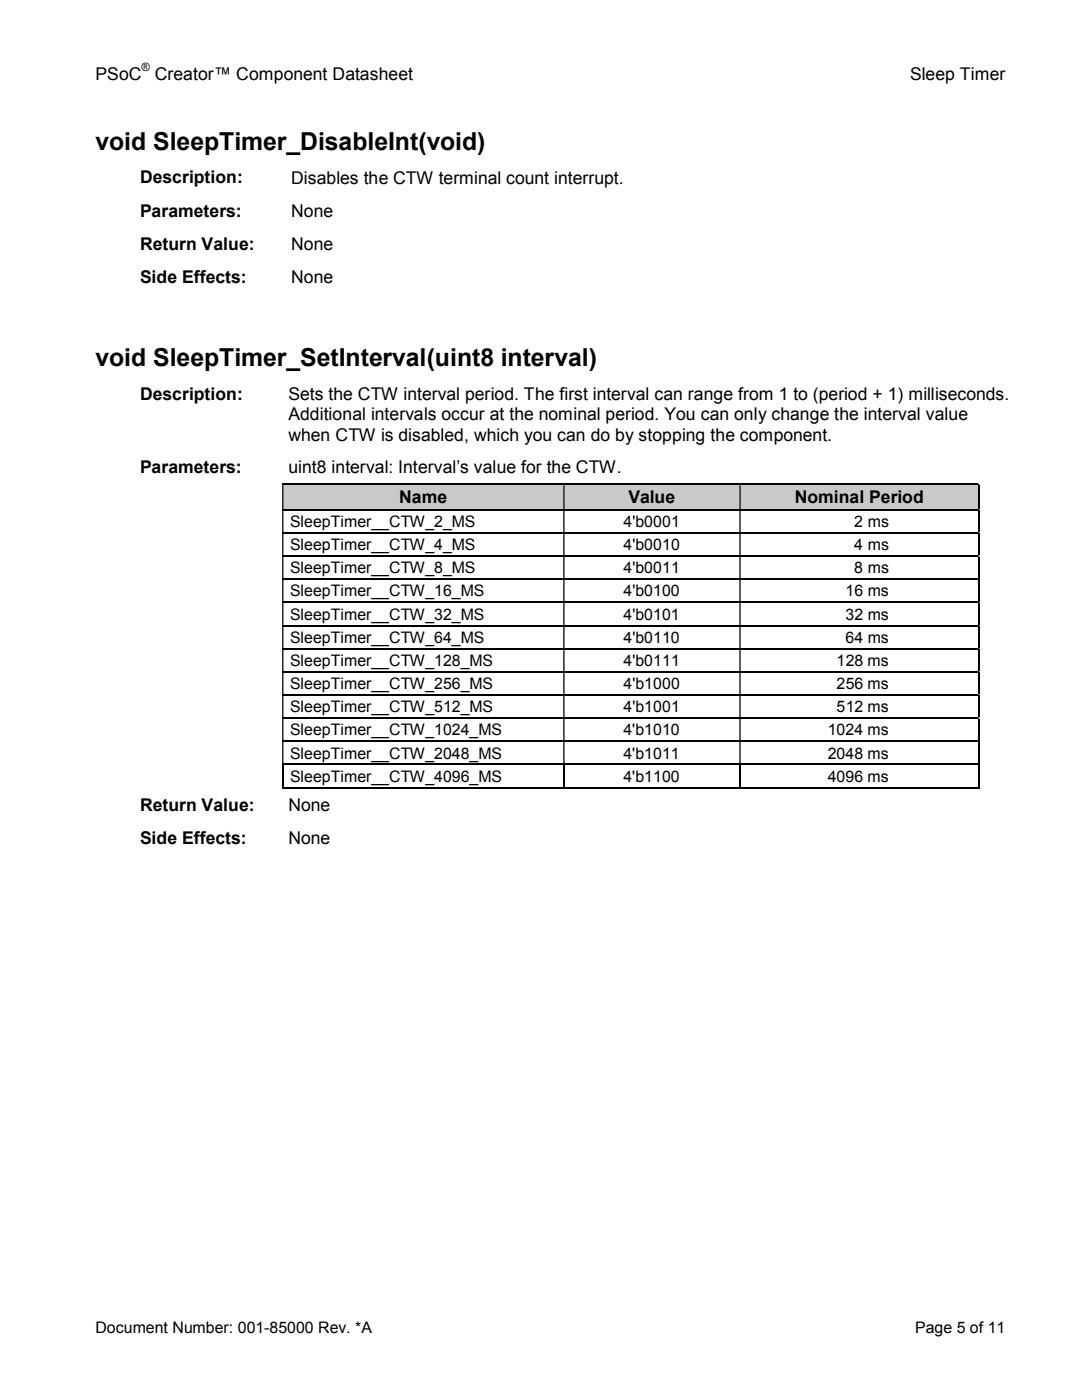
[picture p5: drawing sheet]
<svg xmlns="http://www.w3.org/2000/svg" width="216mm" height="279mm" viewBox="0 0 216 279" stroke-linecap="round" stroke-linejoin="round" font-family="sans-serif">
<defs><g id="words">
<g font-size="4.9">
<text x="19" y="30">void SleepTimer_DisableInt(void)</text>
<text x="19" y="73.1">void SleepTimer_SetInterval(uint8 interval)</text>
</g>
<g font-size="3.5">
<text x="19" y="16">PSoC</text>
<text x="30.9" y="16">Creator™ Component Datasheet</text>
<text x="181.6" y="16">Sleep Timer</text>
<text x="27.9" y="36.6">Description:</text>
<text x="58.1" y="36.7">Disables the CTW terminal count interrupt.</text>
<text x="27.9" y="43.2">Parameters:</text>
<text x="58.1" y="43.3">None</text>
<text x="27.9" y="49.8">Return Value:</text>
<text x="58.1" y="49.9">None</text>
<text x="27.9" y="56.4">Side Effects:</text>
<text x="58.1" y="56.5">None</text>
<text x="27.9" y="79.8">Description:</text>
<text x="57.6" y="79.8">Sets the CTW interval period. The first interval can range from 1 to (period + 1) milliseconds.</text>
<text x="57.6" y="83.9">Additional intervals occur at the nominal period. You can only change the interval value</text>
<text x="57.6" y="87.9">when CTW is disabled, which you can do by stopping the component.</text>
<text x="27.9" y="94.4">Parameters:</text>
<text x="57.6" y="94.5">uint8 interval: Interval’s value for the CTW.</text>
<text x="79.7" y="100.4">Name</text>
<text x="125.4" y="100.4">Value</text>
<text x="158.6" y="100.4">Nominal Period</text>
<text x="27.9" y="161.8">Return Value:</text>
<text x="57.6" y="161.8">None</text>
<text x="27.9" y="168.4">Side Effects:</text>
<text x="57.6" y="168.4">None</text>
</g>
<g font-size="3.2">
<text x="57.9" y="105.2">SleepTimer__CTW_2_MS</text>
<text x="124.4" y="105.2">4'b0001</text>
<text x="170.5" y="105.2">2 ms</text>
<text x="57.9" y="109.8">SleepTimer__CTW_4_MS</text>
<text x="124.4" y="109.8">4'b0010</text>
<text x="170.5" y="109.8">4 ms</text>
<text x="57.9" y="114.4">SleepTimer__CTW_8_MS</text>
<text x="57.9" y="119">SleepTimer__CTW_16_MS</text>
<text x="124.4" y="119">4'b0100</text>
<text x="124.4" y="114.4">4'b0011</text>
<text x="168.7" y="119">16 ms</text>
<text x="170.5" y="114.4">8 ms</text>
<text x="57.9" y="123.7">SleepTimer__CTW_32_MS</text>
<text x="124.4" y="123.7">4'b0101</text>
<text x="168.7" y="123.7">32 ms</text>
<text x="57.9" y="128.3">SleepTimer__CTW_64_MS</text>
<text x="124.4" y="128.3">4'b0110</text>
<text x="168.7" y="128.3">64 ms</text>
<text x="57.9" y="132.9">SleepTimer__CTW_128_MS</text>
<text x="57.9" y="137.5">SleepTimer__CTW_256_MS</text>
<text x="124.4" y="132.9">4'b0111</text>
<text x="124.4" y="137.5">4'b1000</text>
<text x="166.9" y="132.9">128 ms</text>
<text x="166.9" y="137.5">256 ms</text>
<text x="57.9" y="142.1">SleepTimer__CTW_512_MS</text>
<text x="124.4" y="142.1">4'b1001</text>
<text x="166.9" y="142.1">512 ms</text>
<text x="57.9" y="146.8">SleepTimer__CTW_1024_MS</text>
<text x="124.4" y="146.8">4'b1010</text>
<text x="165.2" y="146.8">1024 ms</text>
<text x="57.9" y="151.4">SleepTimer__CTW_2048_MS</text>
<text x="57.9" y="156">SleepTimer__CTW_4096_MS</text>
<text x="124.4" y="151.4">4'b1011</text>
<text x="124.4" y="156">4'b1100</text>
<text x="165.2" y="151.4">2048 ms</text>
<text x="165.2" y="156">4096 ms</text>
<text x="19" y="266">Document Number: 001-85000 Rev. *A</text>
<text x="182.6" y="266">Page 5 of 11</text>
</g>
<text font-size="2.3" x="28.2" y="14.2">®</text>
</g></defs>
<g fill="#cac9c9">
<path d="M56.6 96.8h55.8v4.8h-55.8z"/>
<path d="M112.6 96.8h34.9v4.8h-34.9z"/>
<path d="M147.8 96.8h47.4v4.8h-47.4z"/>
</g>
<g fill="none" stroke="#000" stroke-width=".25">
<path d="M56.3 96.7h138.9M195.3 96.8v4.8M56.3 101.7h138.9M56.3 106.3h138.9M56.3 111h138.9M56.3 115.6h138.9M195.3 101.9v4.3M195.3 106.5v4.3M195.3 111.1v4.3M195.3 115.7v4.4M56.3 120.2h138.9M56.3 124.8h138.9"/>
<path d="M56.3 129.5h138.9M56.3 134.1h138.9M56.3 138.7h138.9M195.3 120.4v4.3M195.3 125v4.3M195.3 129.6v4.3M195.3 134.2v4.4M195.3 138.8v4.4M56.3 143.3h138.9M56.3 147.9h138.9M56.3 152.6h138.9M56.3 157.2h56.1"/>
<path d="M56.4 152.7v4.6M112.5 152.7v4.6M112.6 157.2h34.9M147.7 152.7v4.6M147.8 157.2h47.4M195.3 143.4v4.4M195.3 148v4.4M195.3 152.7v4.6"/>
</g>
<g fill="#000">
<path d="M195.2 96.6h.2v.2h-.2zM56.3 96.8h.3v4.8h-.3zM112.4 96.8h.2v4.8h-.2zM147.5 96.8h.3v4.8h-.3z" fill-rule="evenodd"/>
<path d="M195.2 101.6h.2v.3h-.2zM56.3 101.9h.3v4.3h-.3zM112.4 101.9h.2v4.3h-.2zM147.5 101.9h.3v4.3h-.3z" fill-rule="evenodd"/>
<path d="M195.2 106.2h.2v.3h-.2zM56.3 106.5h.3v4.3h-.3zM112.4 106.5h.2v4.3h-.2zM147.5 106.5h.3v4.3h-.3z" fill-rule="evenodd"/>
<path d="M195.2 110.8h.2v.3h-.2zM56.3 111.1h.3v4.3h-.3zM112.4 111.1h.2v4.3h-.2zM147.5 111.1h.3v4.3h-.3z" fill-rule="evenodd"/>
<path d="M195.2 115.4h.2v.3h-.2zM56.3 115.7h.3v4.4h-.3zM112.4 115.7h.2v4.4h-.2zM147.5 115.7h.3v4.4h-.3z" fill-rule="evenodd"/>
<path d="M195.2 120.1h.2v.3h-.2zM56.3 120.4h.3v4.3h-.3zM112.4 120.4h.2v4.3h-.2zM147.5 120.4h.3v4.3h-.3z" fill-rule="evenodd"/>
<path d="M195.2 124.7h.2v.3h-.2zM56.3 125h.3v4.3h-.3zM112.4 125h.2v4.3h-.2zM147.5 125h.3v4.3h-.3z" fill-rule="evenodd"/>
<path d="M195.2 129.3h.2v.3h-.2zM56.3 129.6h.3v4.3h-.3zM112.4 129.6h.2v4.3h-.2zM147.5 129.6h.3v4.3h-.3z" fill-rule="evenodd"/>
<path d="M195.2 133.9h.2v.3h-.2zM56.3 134.2h.3v4.4h-.3zM112.4 134.2h.2v4.4h-.2zM147.5 134.2h.3v4.4h-.3z" fill-rule="evenodd"/>
<path d="M195.2 138.6h.2v.2h-.2zM56.3 138.8h.3v4.4h-.3zM112.4 138.8h.2v4.4h-.2zM147.5 138.8h.3v4.4h-.3z" fill-rule="evenodd"/>
<path d="M195.2 143.2h.2v.2h-.2zM56.3 143.4h.3v4.4h-.3zM112.4 143.4h.2v4.4h-.2zM147.5 143.4h.3v4.4h-.3z" fill-rule="evenodd"/>
<path d="M195.2 147.8h.2v.2h-.2zM56.3 148h.3v4.4h-.3zM112.4 148h.2v4.4h-.2zM147.5 148h.3v4.4h-.3z" fill-rule="evenodd"/>
</g>
<path d="M195.2 152.4h.2v.3h-.2zM195.2 157.1h.2v.2h-.2z" fill="#000"/>
<use href="#words"/>
</svg>
